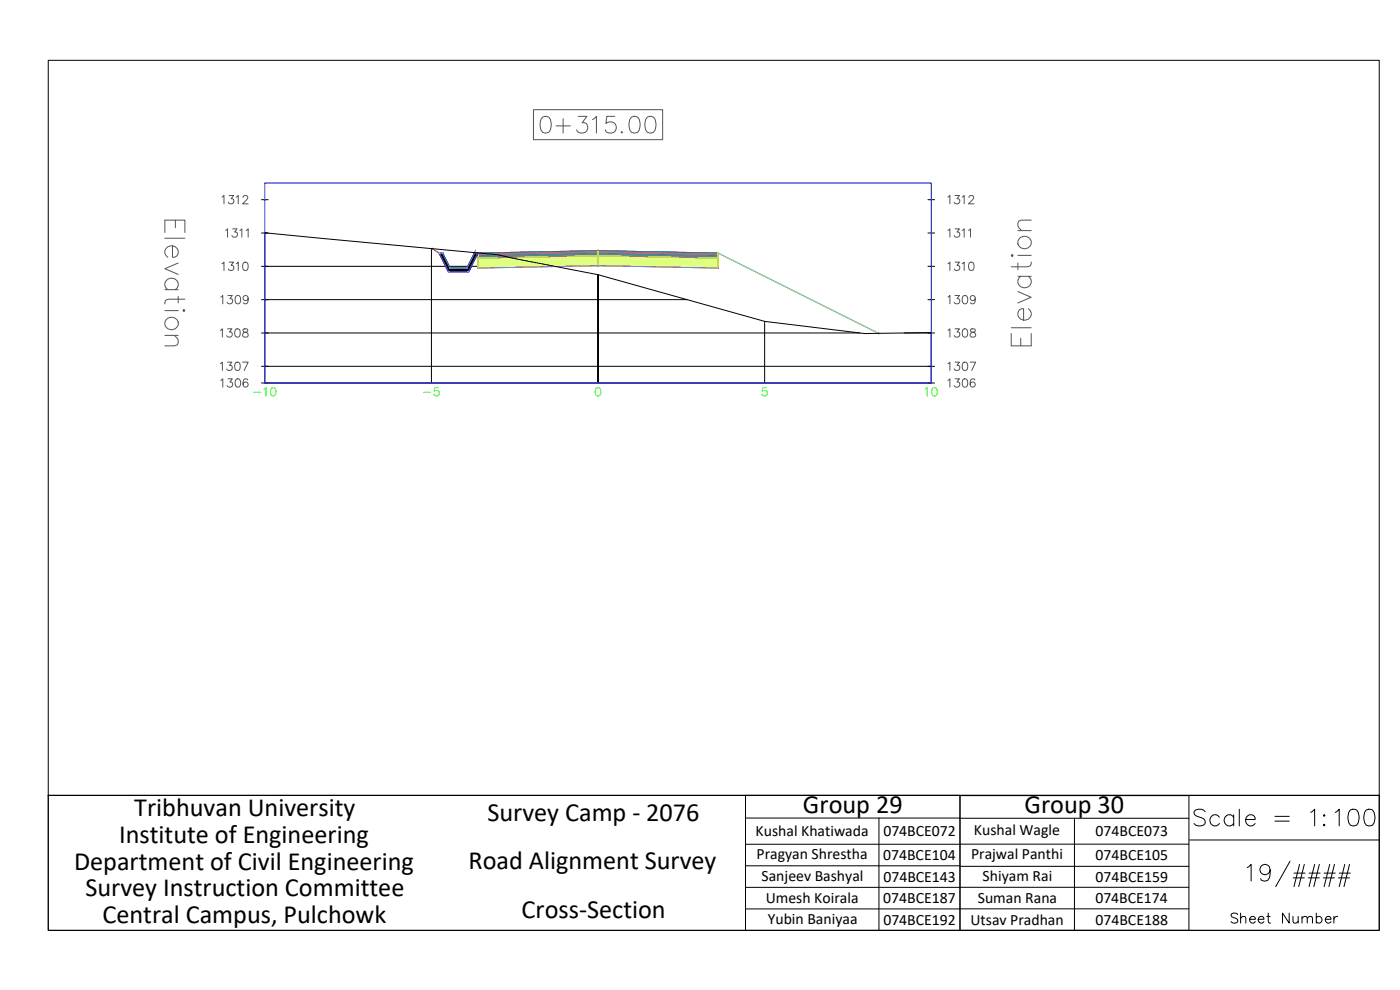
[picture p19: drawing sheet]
<svg xmlns="http://www.w3.org/2000/svg" width="420mm" height="297mm" viewBox="0 0 420 297" stroke-linecap="round" stroke-linejoin="round" font-family="sans-serif">
<defs><g id="words">
<text font-size="8.8" x="357" y="249.1">Scale = 1:100</text>
<g font-size="7.9">
<text x="40.3" y="244.7">Tribhuvan University</text>
<text x="241" y="244">Group 29</text>
<text x="307.5" y="244.1">Group 30</text>
<text x="146.3" y="246.4">Survey Camp - 2076</text>
<text x="35.7" y="252.8">Institute of Engineering</text>
<text x="22.2" y="261">Department of Civil Engineering</text>
<text x="140.6" y="260.7">Road Alignment Survey</text>
<text x="25.6" y="268.9">Survey Instruction Committee</text>
<text x="156.5" y="275.5">Cross-Section</text>
<text x="30.7" y="277.1">Central Campus, Pulchowk</text>
</g>
<text font-size="6.6" x="368.3" y="278.3">Sheet Number</text>
<g font-size="4.7">
<text x="226.8" y="251">Kushal Khatiwada</text>
<text x="265.1" y="250.9">074BCE072</text>
<text x="292.3" y="250.6">Kushal Wagle</text>
<text x="328.8" y="250.9">074BCE073</text>
<text x="227" y="257.7">Pragyan Shrestha</text>
<text x="291.4" y="257.8">Prajwal Panthi</text>
<text x="265" y="258">074BCE104</text>
<text x="328.8" y="258.1">074BCE105</text>
<text x="228.6" y="264.2">Sanjeev Bashyal</text>
<text x="265.1" y="264.5">074BCE143</text>
<text x="294.9" y="264.3">Shiyam Rai</text>
<text x="328.8" y="264.6">074BCE159</text>
<text x="229.8" y="271.1">Umesh Koirala</text>
<text x="265.1" y="271">074BCE187</text>
<text x="293.5" y="271">Suman Rana</text>
<text x="328.7" y="271">074BCE174</text>
<text x="230.4" y="277.1">Yubin Baniyaa</text>
<text x="265.1" y="277.4">074BCE192</text>
<text x="291.3" y="277.5">Utsav Pradhan</text>
<text x="328.8" y="277.4">074BCE188</text>
</g>
</g></defs>
<!-- layer: C-ROAD-SCTN-VIEW -->
<g fill="none" stroke="#545454" stroke-width=".3">
<path d="M160.1 32.9h38.8v9h-38.8zM162.8 35.1a1.63 1.63 0 0 1 2.4 .8 4.1 4.1 0 0 1-.5 3.8 1.63 1.63 0 0 1-2.4-.7 4.2 4.2 0 0 1 .5-3.9zM166.9 37.8h4.2M169 35.6v4.3M173.5 34.9h2.6l-1.4 1.9a1.61 1.61 0 0 1 1.7 1.9 1.61 1.61 0 0 1-2.2 1.2l-.7-.2-.4-.7M177.8 35.9l1.2-1v5M184.5 34.9h-2.4l-.2 2.2a1.77 1.77 0 0 1 2.6-.1 1.77 1.77 0 0 1-.3 2.7 1.77 1.77 0 0 1-2.6-.7M186.6 39.4l-.2 .3 .2 .2 .3-.2M189.5 35.1a1.63 1.63 0 0 1 2.4 .8 4.1 4.1 0 0 1-.5 3.8 1.63 1.63 0 0 1-2.4-.7 4.2 4.2 0 0 1 .5-3.9zM194.2 35.1a1.63 1.63 0 0 1 2.4 .8 4.1 4.1 0 0 1-.5 3.8 1.63 1.63 0 0 1-2.3-.7 4.2 4.2 0 0 1 .4-3.9zM66.6 59.1l.6-.4v2.5M68.8 58.7h1.3l-.7 .9a.83 .83 0 0 1 .6 1.4 .83 .83 0 0 1-1.5-.3"/>
<path d="M70.9 59.1l.6-.4v2.5M72.9 59.3l.5-.6 .8 .2a.76 .76 0 0 1-.2 1.1l-1.2 1.2h1.7M284.5 59.1l.6-.4v2.5M286.6 58.7h1.3l-.7 .9a.83 .83 0 0 1 .6 1.4 .83 .83 0 0 1-1.4-.3M288.8 59.1l.6-.4v2.5M290.8 59.3l.5-.6 .8 .2a.78 .78 0 0 1-.2 1.1l-1.2 1.2h1.6M49.5 69.8v-3.7h6v3.7M49.5 71.5h6M51.8 73.8v3.4a1.72 1.72 0 0 0 1.8-1.7 1.72 1.72 0 0 0-1.8-1.7 1.89 1.89 0 0 0-2.2 1.1 1.89 1.89 0 0 0 .7 2.3M52.6 66.1v2.2M53.5 78.9l-4 1.7 4 1.7M66.6 79.1l.6-.4v2.5"/>
<path d="M67.7 69.1l.6-.4v2.5M68.8 78.7h1.3l-.7 .9a.84 .84 0 0 1 .6 1.4 .84 .84 0 0 1-1.5-.3M69.8 68.7h1.3l-.7 .9a.83 .83 0 0 1 .7 1.4 .83 .83 0 0 1-1.5-.3M70.9 79.1l.6-.4v2.5M72 69.1l.6-.4v2.5M73.2 78.8a.81 .81 0 0 1 1.2 .3 1.26 1.26 0 0 1-.9 2.1 1.59 1.59 0 0 1-.3-2.4zM73.9 69.1l.6-.4v2.5M284.5 79.1l.6-.4v2.5M284.5 69.1l.6-.4v2.5M286.6 78.7h1.3l-.7 .9a.83 .83 0 0 1 .6 1.3 .83 .83 0 0 1-1.4-.2M286.6 68.7h1.3l-.7 .9a.83 .83 0 0 1 .6 1.4 .83 .83 0 0 1-1.4-.3M288.8 79.1l.6-.4v2.5"/>
<path d="M288.8 69.1l.6-.4v2.5M290.7 69.1l.6-.4v2.5M291 78.8a.81 .81 0 0 1 1.2 .3 1.26 1.26 0 0 1-.8 2.1 1.61 1.61 0 0 1-.4-2.4zM303.8 76.3l.3 .3-.3 .3-.3-.3zM305.5 78.9v2M305.5 76.6h4M305.5 69.2h4M309.5 78.6l-.3 1.2-.9 .3h-4.8M309.5 66.1h-2.9l-.8 .2-.3 .6v.9l1.1 1.4M49.5 86.9h4M49.5 93.2h4M50.3 86.9a1.98 1.98 0 0 1 .6-3.4 1.98 1.98 0 0 1 2.6 2.3l-.9 1.1"/>
<path d="M53.5 88.9v2M54.9 93.2l.3-.3 .3 .3-.3 .3zM55.5 89.8h-4.9l-.8 .3-.3 1.1M66.1 99.1l.6-.4v2.5M66.3 89.1l.6-.4v2.5M68.3 98.7h1.3l-.7 .9a.84 .84 0 0 1 .6 1.4 .84 .84 0 0 1-1.5-.3M68.4 88.7h1.3l-.7 .9a.83 .83 0 0 1 .6 1.3 .83 .83 0 0 1-1.4-.2M70.8 98.8a.82 .82 0 0 1 1.2 .3 1.26 1.26 0 0 1-.9 2.1 1.59 1.59 0 0 1-.3-2.4zM70.9 88.8a.81 .81 0 0 1 1.2 .3 1.26 1.26 0 0 1-.8 2.1 1.61 1.61 0 0 1-.4-2.4zM73 98.8a.51 .51 0 0 0 .3 .8 .89 .89 0 0 1 1 .4 .89 .89 0 0 1-.1 1l-.8 .2a.72 .72 0 0 1-.6-.8 .72 .72 0 0 1 .7-.7l.5-.1a.5 .5 0 0 0 .2-.8zM74.5 89.5a.78 .78 0 0 1-1.1 .6 .78 .78 0 0 1-.3-1.2 .78 .78 0 0 1 1.3 .1 1.74 1.74 0 0 1-.6 2.2l-.6-.2-.2-.2M284.5 99.1l.6-.4v2.5"/>
<path d="M284.5 89.1l.6-.4v2.5M286.6 98.7h1.3l-.7 .9a.83 .83 0 0 1 .6 1.4 .83 .83 0 0 1-1.4-.3M286.6 88.7h1.3l-.7 .9a.83 .83 0 0 1 .6 1.3 .83 .83 0 0 1-1.4-.2M289.1 98.8a.82 .82 0 0 1 1.2 .3 1.26 1.26 0 0 1-.8 2.1 1.61 1.61 0 0 1-.4-2.4zM289.1 88.8a.81 .81 0 0 1 1.2 .3 1.26 1.26 0 0 1-.8 2.1 1.61 1.61 0 0 1-.4-2.4zM291.4 98.8a.51 .51 0 0 0 .2 .8 .9 .9 0 0 1 1 .4 .9 .9 0 0 1 0 1l-.9 .2a.72 .72 0 0 1-.6-.8 .72 .72 0 0 1 .8-.7l.4-.1a.51 .51 0 0 0 .3-.8zM292.7 89.5a.78 .78 0 0 1-1.1 .6 .78 .78 0 0 1-.3-1.2 .78 .78 0 0 1 1.3 .1 1.74 1.74 0 0 1-.6 2.2l-.6-.2-.1-.2M303.5 98.3h6M305.5 87.5l4 1.7-4 1.7M305.5 82.9h4M306.3 82.9a1.98 1.98 0 0 0 .6 3.4 1.98 1.98 0 0 0 2.6-2.2l-.9-1.2M308.6 92.6a1.98 1.98 0 0 1-.5 3.5 1.98 1.98 0 0 1-2.6-2.3 1.53 1.53 0 0 1 1.7-1.2v3.5"/>
<path d="M49.5 100.6h4M52.3 100.6l1.2 1.5v.8l-.3 .6-.9 .3h-2.8M66.1 109.1l.6-.4v2.5M66.3 114.1l.6-.4v2.5M68.3 108.7h1.3l-.7 .9a.84 .84 0 0 1 .6 1.4 .84 .84 0 0 1-1.5-.3M68.4 113.7h1.3l-.7 .9a.83 .83 0 0 1 .6 1.4 .83 .83 0 0 1-1.4-.3M70.8 108.8a.82 .82 0 0 1 1.2 .3 1.26 1.26 0 0 1-.9 2.1 1.59 1.59 0 0 1-.3-2.4zM70.9 113.8a.82 .82 0 0 1 1.2 .3 1.26 1.26 0 0 1-.8 2.1 1.61 1.61 0 0 1-.4-2.4zM72.8 108.7h1.7l-1.2 2.5M74.4 114a.72 .72 0 0 0-.7-.3 .72 .72 0 0 0-.7 .4 1.47 1.47 0 0 0 .6 2.1 .78 .78 0 0 0 .9-.7 .78 .78 0 0 0-.7-.9 .78 .78 0 0 0-.9 .7M284.5 114.1l.6-.4v2.5M284.5 109.1l.6-.4v2.5"/>
<path d="M286.6 113.7h1.3l-.7 .9a.83 .83 0 0 1 .6 1.4 .83 .83 0 0 1-1.4-.3M286.6 108.7h1.3l-.7 .9a.83 .83 0 0 1 .6 1.4 .83 .83 0 0 1-1.4-.3M289.1 113.8a.82 .82 0 0 1 1.2 .3 1.26 1.26 0 0 1-.8 2.1 1.61 1.61 0 0 1-.4-2.4zM289.1 108.8a.82 .82 0 0 1 1.2 .3 1.26 1.26 0 0 1-.8 2.1 1.61 1.61 0 0 1-.4-2.4zM291.2 108.7h1.6l-1.2 2.5M292.6 114a.72 .72 0 0 0-.7-.3 .72 .72 0 0 0-.6 .4 1.47 1.47 0 0 0 .6 2.1 .78 .78 0 0 0 .8-.7 .78 .78 0 0 0-.7-.9 .78 .78 0 0 0-.8 .7M303.5 100.1v3.7h6v-3.7M306.3 101.5v2.3"/>
<circle cx="307.4" cy="72.8" r="1.98"/>
<circle cx="51.5" cy="97.1" r="1.98"/>
</g>
<g fill="none" stroke="#000" stroke-width=".3">
<path d="M78.5 59.9h2M278.5 59.9h2M78.5 79.9h88M78.5 69.9h2M129.5 74.6v40.3M278.5 79.9h2M278.5 69.9h2M78.5 99.9h179.6M78.5 89.9h127.7M229.5 96.4v18.5M271.4 99.9h9.1M278.5 89.9h2"/>
<path d="M78.5 114.9h202M78.5 109.9h202M79.5 114.9v-45l70 6.6 30 5.9 50 14 30 3.7 20-.2v15M179.5 114.9v-32.5v32.5"/>
</g>
<path d="M79.5 54.9h200v60h-200z" fill="none" stroke="#00f" stroke-width=".3"/>
<path d="M76.1 117.7h2.2M79.2 116.8l.6-.5v2.5M81.5 116.4a.8 .8 0 0 1 1.2 .4 1.26 1.26 0 0 1-.8 2 1.6 1.6 0 0 1-.4-2.4zM127.1 117.7h2.1M131.6 116.3h-1.2l-.1 1.1a.88 .88 0 0 1 1.4 0 .88 .88 0 0 1-.2 1.3 .88 .88 0 0 1-1.3-.4M179 116.4a.81 .81 0 0 1 1.2 .4 1.26 1.26 0 0 1-.8 2 1.59 1.59 0 0 1-.4-2.4zM230.1 116.3h-1.2l-.1 1.1a.88 .88 0 0 1 1.3-.1 .88 .88 0 0 1-.2 1.4 .88 .88 0 0 1-1.3-.4M277.7 116.8l.6-.5v2.5M280 116.4a.81 .81 0 0 1 1.1 .4 1.26 1.26 0 0 1-.8 2 1.59 1.59 0 0 1-.3-2.4z" fill="none" stroke="#0f0" stroke-width=".3"/>
<g fill="#7f9fff" stroke="#7f9fff" stroke-width=".3">
<path d="M167 75.5l12.5-.3v.3z"/>
<path d="M156 75.9l11-.4h12.5z"/>
<path d="M179.5 75.2l12.5 .3h-12.5z"/>
<path d="M179.5 75.5h12.5l23.5 .4z"/>
<path d="M143.5 75.9h12.5l11-.4zM143.5 75.9h12.5l-12.5 .3z"/>
<path d="M179.5 75.5l23.5 .4h12.5zM203 75.9h12.5v.3z"/>
</g>
<path d="M143.5 75.9l36-.7v.3l-36 .7zM179.5 75.2l36 .7v.3l-36-.7z" fill="none" stroke="#5c73b8" stroke-width=".3"/>
<g fill="#ffdf7f" stroke="#ffdf7f" stroke-width=".3">
<path d="M167 75.7l12.5-.2v.2z"/>
<path d="M156 76.2l11-.5h12.5z"/>
<path d="M179.5 75.5l12.5 .2h-12.5z"/>
<path d="M179.5 75.7h12.5l23.5 .5z"/>
<path d="M143.5 76.2h12.5l11-.5zM143.5 76.2h12.5l-12.5 .2z"/>
<path d="M179.5 75.7l23.5 .5h12.5zM203 76.2h12.5v.2z"/>
</g>
<path d="M143.5 76.2l36-.7v.2l-36 .7zM179.5 75.5l36 .7v.2l-36-.7z" fill="none" stroke="#b8a15c" stroke-width=".3"/>
<g fill="#4a8395" stroke="#4a8395" stroke-width=".3">
<path d="M143.5 76.4l36-.7v.7z"/>
<path d="M143.5 76.4h36v.3z"/>
<path d="M179.5 75.7l36 .7h-36z"/>
<path d="M179.5 76.4h36v.3z"/>
<path d="M143.5 76.4v.3h36zM143.5 76.7h36l-36 .7z"/>
<path d="M179.5 76.4v.3h36zM179.5 76.7h36v.7z"/>
</g>
<path d="M143.5 76.4l36-.7v1l-36 .7zM179.5 75.7l36 .7v1l-36-.7z" fill="none" stroke="#4a7095" stroke-width=".3"/>
<g fill="#dfff7f" stroke="#dfff7f" stroke-width=".3">
<path d="M143.5 77.4l36-.7v.7z"/>
<path d="M143.5 77.4h36v2.3z"/>
<path d="M179.5 76.7l36 .7h-36z"/>
<path d="M179.5 77.4h36v2.3z"/>
<path d="M143.5 77.4v2.3h36zM143.5 79.7h36l-36 .7z"/>
<path d="M179.5 77.4v2.3h36zM179.5 79.7h36v.7z"/>
</g>
<path d="M143.5 77.4l36-.7v3l-36 .7zM179.5 76.7l36 .7v3l-36-.7z" fill="none" stroke="#a5dd00" stroke-width=".3"/>
<path d="M179.3 75l.4 .4M179.7 75l-.4 .4" fill="none" stroke="#0ff" stroke-width=".3"/>
<g fill="none" stroke="#f00" stroke-width=".3">
<circle cx="143.5" cy="75.9" r=".15"/>
<circle cx="215.5" cy="75.9" r=".15"/>
</g>
<g fill="none" stroke="#d0d" stroke-width=".3">
<circle cx="129.8" cy="74.6" r=".15"/>
<circle cx="131.8" cy="75.9" r=".15"/>
<circle cx="132.9" cy="75.9" r=".15"/>
<circle cx="142.4" cy="75.9" r=".15"/>
<circle cx="143.5" cy="77.4" r=".15"/>
<circle cx="143.5" cy="76.4" r=".15"/>
<circle cx="143.5" cy="75.9" r=".15"/>
<circle cx="179.5" cy="79.7" r=".15"/>
<circle cx="179.5" cy="75.7" r=".15"/>
<circle cx="179.5" cy="75.5" r=".15"/>
<circle cx="179.5" cy="76.7" r=".15"/>
<circle cx="215.5" cy="77.4" r=".15"/>
<circle cx="215.5" cy="76.4" r=".15"/>
<circle cx="143.5" cy="80.4" r=".15"/>
<circle cx="215.5" cy="80.4" r=".15"/>
<circle cx="263.7" cy="100" r=".15"/>
</g>
<g fill="none" stroke="#ff7f7f" stroke-width=".3">
<circle cx="143.5" cy="76.2" r=".15"/>
<circle cx="215.5" cy="76.2" r=".15"/>
</g>
<path d="M129.8 74.6l1.9 1.3h1.2l2.2 4.5h5l2.3-4.5 37.1-.7 36 .7 48.1 24.1" fill="none" stroke="#7f9fff" stroke-width=".3"/>
<path d="M143.5 75.9l36-.7 36 .7" fill="none" stroke="#396472" stroke-width=".3"/>
<path d="M143.5 76.2l36-.7 36 .7" fill="none" stroke="#95704a" stroke-width=".3"/>
<path d="M143.5 76.4l36-.7 36 .7" fill="none" stroke="#b8735c" stroke-width=".3"/>
<path d="M143.5 77.4l36-.7 36 .7" fill="none" stroke="#b88a5c" stroke-width=".3"/>
<path d="M143.5 80.4l36-.7 36 .7" fill="none" stroke="#ffdf7f" stroke-width=".3"/>
<path d="M129.8 74.6l1.9 1.3 2.8 5.7h6.2l2.8-5.7M215.5 75.9l48.1 24.1M143.5 80.4l36-.7 36 .7" fill="none" stroke="#f0f" stroke-width=".3"/>
<path d="M143.5 75.9v4.5M179.5 75.2v4.5M215.5 75.9v4.5" fill="none" stroke="#ff0" stroke-width=".3"/>
<g fill="#000" stroke="#000" stroke-width=".3">
<path d="M131.7 75.9l3.4 4.5-2.2-4.5zM131.7 75.9l3.4 4.5h-1.1z"/>
<path d="M142.4 75.9l-1.2 4.5 2.3-4.5zM142.4 75.9l-1.2 4.5h-1.1z"/>
<path d="M134 80.4l6.7 1.2 .5-1.2zM134 80.4l6.7 1.2h-6.2z"/>
</g>
<path d="M131.7 75.9h1.2l2.2 4.5h5l2.3-4.5h1.1l-2.8 5.7h-6.2z" fill="none" stroke="#dd6e00" stroke-width=".3"/>
<g fill="none" stroke="#dcdcdc" stroke-width=".3">
<path d="M131.7 75.8l-.1 .2M131.8 75.8l.1 .1M131.9 76l-.2 .1M215.4 75.8l-.1 .2M215.5 75.8l.1 .1M215.6 76l-.2 .1M134.5 81.4l-.1 .2M134.6 81.4l.1 .2M134.7 81.7h-.2M135 80.3v.2M135.1 80.3l.2 .1M135.2 80.5l-.2 .1"/>
<path d="M140 80.3v.2M140.1 80.3l.2 .1M140.2 80.5l-.2 .1M140.6 81.4l-.1 .2M140.7 81.4l.1 .2M140.8 81.7h-.2"/>
</g>
<path d="M131.7 75.9h1.2l2.2 4.5h5l2.3-4.5h1.1l-2.8 5.7h-6.2z" fill="none" stroke="#007fff" stroke-width=".3"/>
<path d="M129.8 74.6l1.9 1.3" fill="none" stroke="#ff3f00" stroke-width=".3"/>
<path d="M215.5 75.9l48.1 24.1" fill="none" stroke="#7fff7f" stroke-width=".3"/>
<!-- layer: 0 -->
<g fill="none" stroke="#000" stroke-width=".3">
<path d="M14.5 18.1h399.4v220.6h-399.4zM14.5 238.7h399.4v40.4h-399.4zM223.7 238.7h64.4v40.5h-64.4zM288.1 238.7h68.7v40.5h-68.7zM223.7 245.4h64.4M223.7 259.8h64.4M263.8 245.4v33.8M288.1 245.5h68.7M288.1 259.9h68.7M322.5 245.5v33.7M356.8 253.3h-133.1M357 252h56.9"/>
<path d="M387.2 258.4l-4.3 7.6M390 259.4l-1.7 6.6M391.4 259.4l-1.6 6.6M394.5 259.4l-1.6 6.6M396 259.4l-1.7 6.6M399.1 259.4l-1.7 6.6M400.5 259.4l-1.7 6.6M403.6 259.4l-1.7 6.6M405 259.4l-1.7 6.6M223.7 266.2h64.4M223.7 272.7h64.4M288.1 266.2h68.7"/>
<path d="M288.1 272.7h68.7M374.3 260.3l1.2-.9v5M381.2 261a1.55 1.55 0 0 1-2.1 1.3 1.55 1.55 0 0 1-.6-2.4 1.55 1.55 0 0 1 2.5 .2 4.6 4.6 0 0 1-.5 4 1.49 1.49 0 0 1-2.2-.5M388.1 263.4h3.3M388.3 262h3.4M392.6 263.4h3.4M392.9 262h3.3M397.2 263.4h3.3M397.4 262h3.3M401.7 263.4h3.3M401.9 262h3.3"/>
</g>
<use href="#words"/>
</svg>
